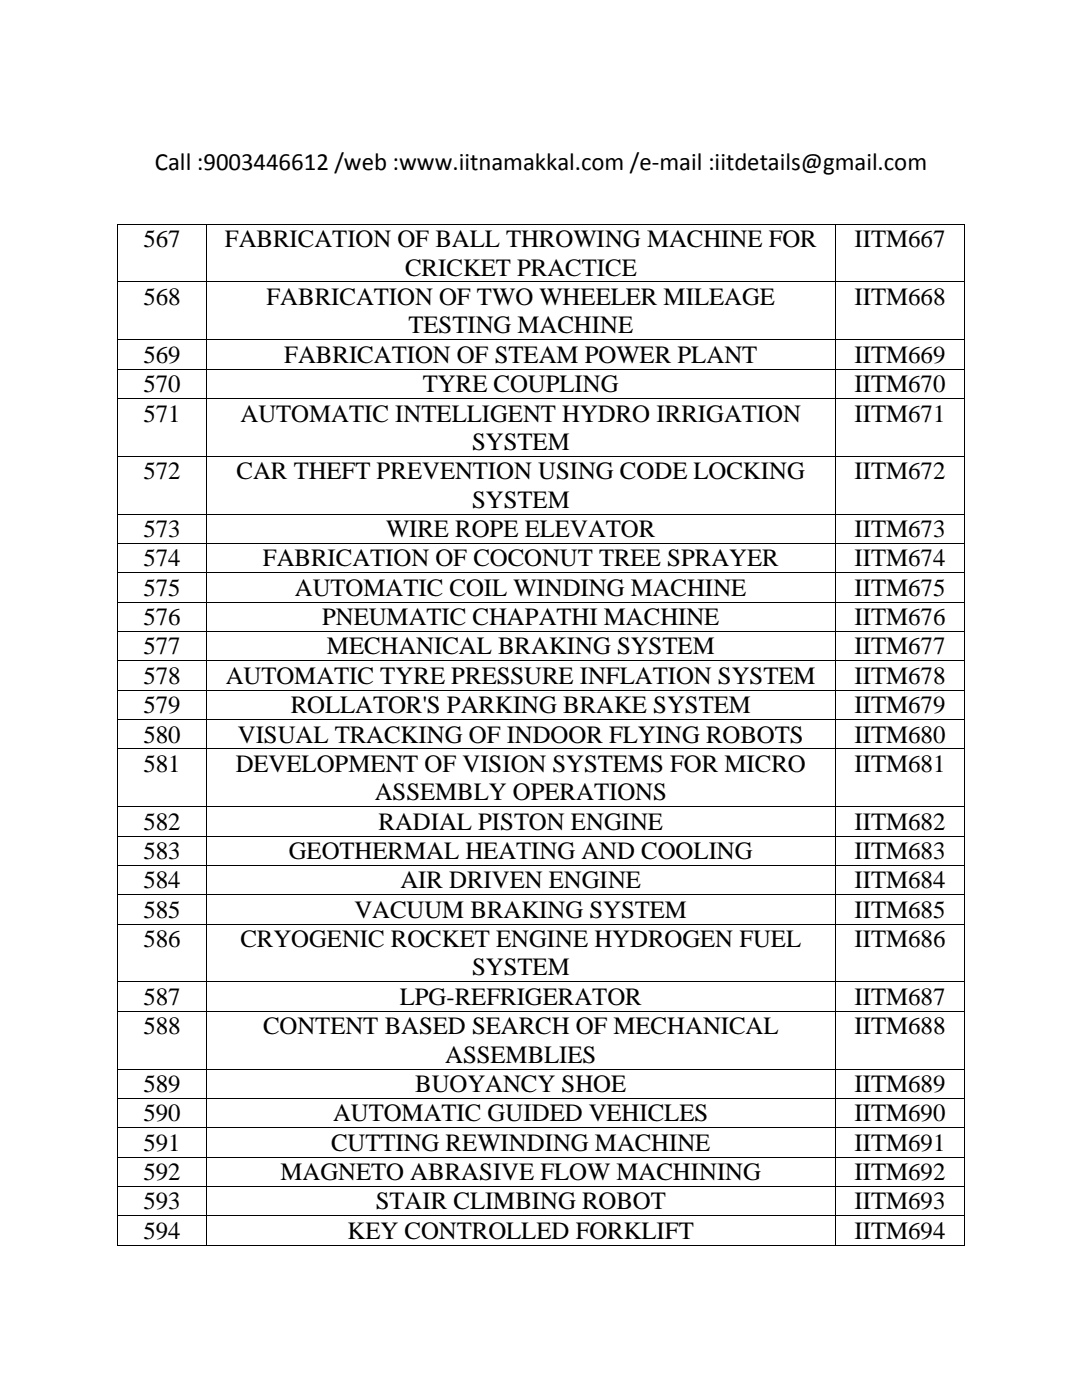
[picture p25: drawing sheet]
<svg xmlns="http://www.w3.org/2000/svg" width="216mm" height="279mm" viewBox="0 0 216 279" stroke-linecap="round" stroke-linejoin="round" font-family="sans-serif">
<defs><g id="words">
<g font-size="5">
<text x="30.9" y="33.9">Call :9003446612 /web :www.iitnamakkal.com /e-mail :iitdetails@gmail.com</text>
<text x="28.6" y="49.3">567</text>
<text x="44.9" y="49.3">FABRICATION OF BALL THROWING MACHINE FOR</text>
<text x="170.5" y="49.3">IITM667</text>
<text x="80.8" y="55">CRICKET PRACTICE</text>
<text x="28.6" y="60.9">568</text>
<text x="53.2" y="60.9">FABRICATION OF TWO WHEELER MILEAGE</text>
<text x="170.5" y="60.9">IITM668</text>
<text x="81.5" y="66.6">TESTING MACHINE</text>
<text x="28.6" y="72.4">569</text>
<text x="56.7" y="72.4">FABRICATION OF STEAM POWER PLANT</text>
<text x="170.5" y="72.4">IITM669</text>
<text x="28.6" y="78.2">570</text>
<text x="84.4" y="78.2">TYRE COUPLING</text>
<text x="170.5" y="78.2">IITM670</text>
<text x="28.6" y="84.1">571</text>
<text x="48" y="84.1">AUTOMATIC INTELLIGENT HYDRO IRRIGATION</text>
<text x="94.2" y="89.8">SYSTEM</text>
<text x="170.5" y="84.1">IITM671</text>
<text x="28.6" y="95.6">572</text>
<text x="47.2" y="95.6">CAR THEFT PREVENTION USING CODE LOCKING</text>
<text x="170.5" y="95.6">IITM672</text>
<text x="94.2" y="101.3">SYSTEM</text>
<text x="28.6" y="107.2">573</text>
<text x="77" y="107.2">WIRE ROPE ELEVATOR</text>
<text x="170.5" y="107.2">IITM673</text>
<text x="28.6" y="113">574</text>
<text x="52.5" y="113">FABRICATION OF COCONUT TREE SPRAYER</text>
<text x="170.5" y="113">IITM674</text>
<text x="28.6" y="118.9">575</text>
<text x="58.9" y="118.9">AUTOMATIC COIL WINDING MACHINE</text>
<text x="170.5" y="118.9">IITM675</text>
<text x="28.6" y="124.8">576</text>
<text x="64.3" y="124.8">PNEUMATIC CHAPATHI MACHINE</text>
<text x="170.5" y="124.8">IITM676</text>
<text x="28.6" y="130.6">577</text>
<text x="65.2" y="130.6">MECHANICAL BRAKING SYSTEM</text>
<text x="170.5" y="130.6">IITM677</text>
<text x="28.6" y="136.5">578</text>
<text x="45" y="136.5">AUTOMATIC TYRE PRESSURE INFLATION SYSTEM</text>
<text x="170.5" y="136.5">IITM678</text>
<text x="28.6" y="142.3">579</text>
<text x="58" y="142.3">ROLLATOR'S PARKING BRAKE SYSTEM</text>
<text x="170.5" y="142.3">IITM679</text>
<text x="28.6" y="148.2">580</text>
<text x="47.5" y="148.2">VISUAL TRACKING OF INDOOR FLYING ROBOTS</text>
<text x="170.5" y="148.2">IITM680</text>
<text x="28.6" y="154">581</text>
<text x="47" y="154">DEVELOPMENT OF VISION SYSTEMS FOR MICRO</text>
<text x="170.5" y="154">IITM681</text>
<text x="74.8" y="159.7">ASSEMBLY OPERATIONS</text>
<text x="28.6" y="165.6">582</text>
<text x="75.5" y="165.6">RADIAL PISTON ENGINE</text>
<text x="170.5" y="165.6">IITM682</text>
<text x="28.6" y="171.4">583</text>
<text x="57.6" y="171.4">GEOTHERMAL HEATING AND COOLING</text>
<text x="170.5" y="171.4">IITM683</text>
<text x="28.6" y="177.3">584</text>
<text x="79.9" y="177.3">AIR DRIVEN ENGINE</text>
<text x="170.5" y="177.3">IITM684</text>
<text x="28.6" y="183.2">585</text>
<text x="70.7" y="183.2">VACUUM BRAKING SYSTEM</text>
<text x="170.5" y="183.2">IITM685</text>
<text x="28.6" y="189">586</text>
<text x="48" y="189">CRYOGENIC ROCKET ENGINE HYDROGEN FUEL</text>
<text x="170.5" y="189">IITM686</text>
<text x="94.2" y="194.7">SYSTEM</text>
<text x="28.6" y="200.5">587</text>
<text x="79.8" y="200.5">LPG-REFRIGERATOR</text>
<text x="170.5" y="200.5">IITM687</text>
<text x="28.6" y="206.4">588</text>
<text x="52.5" y="206.4">CONTENT BASED SEARCH OF MECHANICAL</text>
<text x="170.5" y="206.4">IITM688</text>
<text x="88.8" y="212.1">ASSEMBLIES</text>
<text x="28.6" y="217.9">589</text>
<text x="82.9" y="217.9">BUOYANCY SHOE</text>
<text x="170.5" y="217.9">IITM689</text>
<text x="28.6" y="223.8">590</text>
<text x="66.5" y="223.8">AUTOMATIC GUIDED VEHICLES</text>
<text x="170.5" y="223.8">IITM690</text>
<text x="28.6" y="229.7">591</text>
<text x="66" y="229.7">CUTTING REWINDING MACHINE</text>
<text x="170.5" y="229.7">IITM691</text>
<text x="28.6" y="235.5">592</text>
<text x="56" y="235.5">MAGNETO ABRASIVE FLOW MACHINING</text>
<text x="170.5" y="235.5">IITM692</text>
<text x="28.6" y="241.4">593</text>
<text x="75" y="241.4">STAIR CLIMBING ROBOT</text>
<text x="170.5" y="241.4">IITM693</text>
<text x="28.6" y="247.2">594</text>
<text x="69.4" y="247.2">KEY CONTROLLED FORKLIFT</text>
<text x="170.5" y="247.2">IITM694</text>
</g>
</g></defs>
<g fill="#000">
<path d="M23.4 44.7h.2v.1h-.2z" fill-rule="evenodd"/>
<path d="M23.4 44.7h.2v.1h-.2z" fill-rule="evenodd"/>
<path d="M23.4 56.2h.2v.2h-.2z" fill-rule="evenodd"/>
<path d="M41.1 44.7h.2v.1h-.2z" fill-rule="evenodd"/>
<path d="M41.1 56.2h.2v.2h-.2z" fill-rule="evenodd"/>
<path d="M166.7 44.7h.1v.1h-.1z" fill-rule="evenodd"/>
<path d="M166.7 56.2h.1v.2h-.1z" fill-rule="evenodd"/>
<path d="M192.4 44.7h.1v.1h-.1z" fill-rule="evenodd"/>
<path d="M192.4 44.7h.1v.1h-.1z" fill-rule="evenodd"/>
<path d="M192.4 56.2h.1v.2h-.1z" fill-rule="evenodd"/>
<path d="M23.4 67.7h.2v.2h-.2z" fill-rule="evenodd"/>
<path d="M23.4 73.6h.2v.2h-.2z" fill-rule="evenodd"/>
<path d="M23.4 79.5h.2v.1h-.2z" fill-rule="evenodd"/>
<path d="M41.1 67.7h.2v.2h-.2z" fill-rule="evenodd"/>
<path d="M41.1 73.6h.2v.2h-.2z" fill-rule="evenodd"/>
<path d="M41.1 79.5h.2v.1h-.2z" fill-rule="evenodd"/>
<path d="M166.7 67.7h.1v.2h-.1z" fill-rule="evenodd"/>
<path d="M166.7 73.6h.1v.2h-.1z" fill-rule="evenodd"/>
<path d="M166.7 79.5h.1v.1h-.1z" fill-rule="evenodd"/>
<path d="M192.4 67.7h.1v.2h-.1z" fill-rule="evenodd"/>
<path d="M192.4 73.6h.1v.2h-.1z" fill-rule="evenodd"/>
<path d="M192.4 79.5h.1v.1h-.1z" fill-rule="evenodd"/>
<path d="M23.4 91h.2v.2h-.2z" fill-rule="evenodd"/>
<path d="M41.1 91h.2v.2h-.2z" fill-rule="evenodd"/>
<path d="M166.7 91h.1v.2h-.1z" fill-rule="evenodd"/>
<path d="M192.4 91h.1v.2h-.1z" fill-rule="evenodd"/>
<path d="M23.4 102.5h.2v.2h-.2z" fill-rule="evenodd"/>
<path d="M23.4 108.4h.2v.2h-.2z" fill-rule="evenodd"/>
<path d="M23.4 114.2h.2v.2h-.2z" fill-rule="evenodd"/>
<path d="M41.1 102.5h.2v.2h-.2z" fill-rule="evenodd"/>
<path d="M41.1 108.4h.2v.2h-.2z" fill-rule="evenodd"/>
<path d="M41.1 114.2h.2v.2h-.2z" fill-rule="evenodd"/>
<path d="M166.7 102.5h.1v.2h-.1z" fill-rule="evenodd"/>
<path d="M166.7 108.4h.1v.2h-.1z" fill-rule="evenodd"/>
<path d="M166.7 114.2h.1v.2h-.1z" fill-rule="evenodd"/>
<path d="M192.4 102.5h.1v.2h-.1z" fill-rule="evenodd"/>
<path d="M192.4 108.4h.1v.2h-.1z" fill-rule="evenodd"/>
<path d="M192.4 114.2h.1v.2h-.1z" fill-rule="evenodd"/>
<path d="M23.4 120.1h.2v.1h-.2z" fill-rule="evenodd"/>
<path d="M23.4 126h.2v.1h-.2z" fill-rule="evenodd"/>
<path d="M23.4 131.8h.2v.2h-.2z" fill-rule="evenodd"/>
<path d="M23.4 137.6h.2v.2h-.2z" fill-rule="evenodd"/>
<path d="M41.1 120.1h.2v.1h-.2z" fill-rule="evenodd"/>
<path d="M41.1 126h.2v.1h-.2z" fill-rule="evenodd"/>
<path d="M41.1 131.8h.2v.2h-.2z" fill-rule="evenodd"/>
<path d="M41.1 137.6h.2v.2h-.2z" fill-rule="evenodd"/>
<path d="M166.7 120.1h.1v.1h-.1z" fill-rule="evenodd"/>
<path d="M166.7 126h.1v.1h-.1z" fill-rule="evenodd"/>
<path d="M166.7 131.8h.1v.2h-.1z" fill-rule="evenodd"/>
<path d="M166.7 137.6h.1v.2h-.1z" fill-rule="evenodd"/>
<path d="M192.4 120.1h.1v.1h-.1z" fill-rule="evenodd"/>
<path d="M192.4 126h.1v.1h-.1z" fill-rule="evenodd"/>
<path d="M192.4 131.8h.1v.2h-.1z" fill-rule="evenodd"/>
<path d="M192.4 137.6h.1v.2h-.1z" fill-rule="evenodd"/>
<path d="M23.4 143.5h.2v.2h-.2z" fill-rule="evenodd"/>
<path d="M23.4 149.4h.2v.1h-.2z" fill-rule="evenodd"/>
<path d="M41.1 143.5h.2v.2h-.2z" fill-rule="evenodd"/>
<path d="M41.1 149.4h.2v.1h-.2z" fill-rule="evenodd"/>
<path d="M166.7 143.5h.1v.2h-.1z" fill-rule="evenodd"/>
<path d="M166.7 149.4h.1v.1h-.1z" fill-rule="evenodd"/>
<path d="M192.4 143.5h.1v.2h-.1z" fill-rule="evenodd"/>
<path d="M192.4 149.4h.1v.1h-.1z" fill-rule="evenodd"/>
<path d="M23.4 160.9h.2v.2h-.2z" fill-rule="evenodd"/>
<path d="M23.4 166.8h.2v.1h-.2z" fill-rule="evenodd"/>
<path d="M23.4 172.6h.2v.2h-.2z" fill-rule="evenodd"/>
<path d="M23.4 178.5h.2v.2h-.2z" fill-rule="evenodd"/>
<path d="M41.1 160.9h.2v.2h-.2z" fill-rule="evenodd"/>
<path d="M41.1 166.8h.2v.1h-.2z" fill-rule="evenodd"/>
<path d="M41.1 172.6h.2v.2h-.2z" fill-rule="evenodd"/>
<path d="M41.1 178.5h.2v.2h-.2z" fill-rule="evenodd"/>
<path d="M166.7 160.9h.1v.2h-.1z" fill-rule="evenodd"/>
<path d="M166.7 166.8h.1v.1h-.1z" fill-rule="evenodd"/>
<path d="M166.7 172.6h.1v.2h-.1z" fill-rule="evenodd"/>
<path d="M166.7 178.5h.1v.2h-.1z" fill-rule="evenodd"/>
<path d="M192.4 160.9h.1v.2h-.1z" fill-rule="evenodd"/>
<path d="M192.4 166.8h.1v.1h-.1z" fill-rule="evenodd"/>
<path d="M192.4 172.6h.1v.2h-.1z" fill-rule="evenodd"/>
<path d="M192.4 178.5h.1v.2h-.1z" fill-rule="evenodd"/>
<path d="M23.4 184.3h.2v.2h-.2z" fill-rule="evenodd"/>
<path d="M23.4 195.9h.2v.1h-.2z" fill-rule="evenodd"/>
<path d="M41.1 184.3h.2v.2h-.2z" fill-rule="evenodd"/>
<path d="M41.1 195.9h.2v.1h-.2z" fill-rule="evenodd"/>
<path d="M166.7 184.3h.1v.2h-.1z" fill-rule="evenodd"/>
<path d="M166.7 195.9h.1v.1h-.1z" fill-rule="evenodd"/>
<path d="M192.4 184.3h.1v.2h-.1z" fill-rule="evenodd"/>
<path d="M192.4 195.9h.1v.1h-.1z" fill-rule="evenodd"/>
<path d="M23.4 201.7h.2v.2h-.2z" fill-rule="evenodd"/>
<path d="M23.4 213.3h.2v.1h-.2z" fill-rule="evenodd"/>
<path d="M23.4 219.1h.2v.2h-.2z" fill-rule="evenodd"/>
<path d="M41.1 201.7h.2v.2h-.2z" fill-rule="evenodd"/>
<path d="M41.1 213.3h.2v.1h-.2z" fill-rule="evenodd"/>
<path d="M41.1 219.1h.2v.2h-.2z" fill-rule="evenodd"/>
<path d="M166.7 201.7h.1v.2h-.1z" fill-rule="evenodd"/>
<path d="M166.7 213.3h.1v.1h-.1z" fill-rule="evenodd"/>
<path d="M166.7 219.1h.1v.2h-.1z" fill-rule="evenodd"/>
<path d="M192.4 201.7h.1v.2h-.1z" fill-rule="evenodd"/>
<path d="M192.4 213.3h.1v.1h-.1z" fill-rule="evenodd"/>
<path d="M192.4 219.1h.1v.2h-.1z" fill-rule="evenodd"/>
<path d="M23.4 225h.2v.2h-.2z" fill-rule="evenodd"/>
<path d="M23.4 230.8h.2v.2h-.2z" fill-rule="evenodd"/>
<path d="M23.4 236.7h.2v.1h-.2z" fill-rule="evenodd"/>
<path d="M41.1 225h.2v.2h-.2z" fill-rule="evenodd"/>
<path d="M41.1 230.8h.2v.2h-.2z" fill-rule="evenodd"/>
<path d="M41.1 236.7h.2v.1h-.2z" fill-rule="evenodd"/>
<path d="M166.7 225h.1v.2h-.1z" fill-rule="evenodd"/>
<path d="M166.7 230.8h.1v.2h-.1z" fill-rule="evenodd"/>
<path d="M166.7 236.7h.1v.1h-.1z" fill-rule="evenodd"/>
<path d="M192.4 225h.1v.2h-.1z" fill-rule="evenodd"/>
<path d="M192.4 230.8h.1v.2h-.1z" fill-rule="evenodd"/>
<path d="M192.4 236.7h.1v.1h-.1z" fill-rule="evenodd"/>
<path d="M23.4 242.6h.2v.1h-.2z" fill-rule="evenodd"/>
<path d="M23.4 248.4h.2v.2h-.2z" fill-rule="evenodd"/>
<path d="M23.4 248.4h.2v.2h-.2z" fill-rule="evenodd"/>
<path d="M41.1 242.6h.2v.1h-.2z" fill-rule="evenodd"/>
<path d="M41.1 248.4h.2v.2h-.2z" fill-rule="evenodd"/>
<path d="M166.7 242.6h.1v.1h-.1z" fill-rule="evenodd"/>
<path d="M166.7 248.4h.1v.2h-.1z" fill-rule="evenodd"/>
<path d="M192.4 242.6h.1v.1h-.1z" fill-rule="evenodd"/>
<path d="M192.4 248.4h.1v.2h-.1z" fill-rule="evenodd"/>
<path d="M192.4 248.4h.1v.2h-.1z" fill-rule="evenodd"/>
</g>
<g fill="none" stroke="#000" stroke-width=".2">
<path d="M23.5 44.8v11.4M23.5 56.4v11.3M23.6 44.8h17.5M23.6 56.3h17.5M41.2 44.8v11.4M41.2 56.4v11.3M41.3 44.8h125.4M41.3 56.3h125.4M166.7 44.8v11.4M166.7 56.4v11.3M166.8 44.8h25.6M166.8 56.3h25.6"/>
<path d="M192.4 44.8v11.4M192.4 56.4v11.3M23.5 67.9v5.7M23.5 73.8v5.7M23.5 79.6v11.4M23.6 67.8h17.5M23.6 73.7h17.5M23.6 79.6h17.5M41.2 67.9v5.7M41.2 73.8v5.7M41.2 79.6v11.4M41.3 67.8h125.4"/>
<path d="M41.3 73.7h125.4M41.3 79.6h125.4M166.7 67.9v5.7M166.7 73.8v5.7M166.7 79.6v11.4M166.8 67.8h25.6M166.8 73.7h25.6M166.8 79.6h25.6M192.4 67.9v5.7M192.4 73.8v5.7M192.4 79.6v11.4M23.5 91.2v11.3"/>
<path d="M23.6 91.1h17.5M41.2 91.2v11.3M41.3 91.1h125.4M166.7 91.2v11.3M166.8 91.1h25.6M192.4 91.2v11.3M23.5 102.7v5.7M23.5 108.6v5.6M23.5 114.4v5.7M23.6 102.6h17.5M23.6 108.5h17.5M23.6 114.3h17.5"/>
<path d="M41.2 102.7v5.7M41.2 108.6v5.6M41.2 114.4v5.7M41.3 102.6h125.4M41.3 108.5h125.4M41.3 114.3h125.4M166.7 102.7v5.7M166.7 108.6v5.6M166.7 114.4v5.7M166.8 102.6h25.6M166.8 108.5h25.6M166.8 114.3h25.6"/>
<path d="M192.4 102.7v5.7M192.4 108.6v5.6M192.4 114.4v5.7M23.5 120.2v5.8M23.5 126.1v5.7M23.5 132v5.6M23.5 137.8v5.7M23.6 120.2h17.5M23.6 126h17.5M23.6 131.9h17.5M23.6 137.7h17.5M41.2 120.2v5.8"/>
<path d="M41.2 126.1v5.7M41.2 132v5.6M41.2 137.8v5.7M41.3 120.2h125.4M41.3 126h125.4M41.3 131.9h125.4M41.3 137.7h125.4M166.7 120.2v5.8M166.7 126.1v5.7M166.7 132v5.6M166.7 137.8v5.7M166.8 120.2h25.6"/>
<path d="M166.8 126h25.6M166.8 131.9h25.6M166.8 137.7h25.6M192.4 120.2v5.8M192.4 126.1v5.7M192.4 132v5.6M192.4 137.8v5.7M23.5 143.7v5.7M23.5 149.5v11.4M23.6 143.6h17.5M23.6 149.5h17.5M41.2 143.7v5.7"/>
<path d="M41.2 149.5v11.4M41.3 143.6h125.4M41.3 149.5h125.4M166.7 143.7v5.7M166.7 149.5v11.4M166.8 143.6h25.6M166.8 149.5h25.6M192.4 143.7v5.7M192.4 149.5v11.4M23.5 161.1v5.7M23.5 166.9v5.7M23.5 172.8v5.7"/>
<path d="M23.5 178.7v5.6M23.6 161h17.5M23.6 166.9h17.5M23.6 172.7h17.5M23.6 178.6h17.5M41.2 161.1v5.7M41.2 166.9v5.7M41.2 172.8v5.7M41.2 178.7v5.6M41.3 161h125.4M41.3 166.9h125.4M41.3 172.7h125.4"/>
<path d="M41.3 178.6h125.4M166.7 161.1v5.7M166.7 166.9v5.7M166.7 172.8v5.7M166.7 178.7v5.6M166.8 161h25.6M166.8 166.9h25.6M166.8 172.7h25.6M166.8 178.6h25.6M192.4 161.1v5.7M192.4 166.9v5.7M192.4 172.8v5.7"/>
<path d="M192.4 178.7v5.6M23.5 184.5v11.4M23.5 196v5.7M23.6 184.4h17.5M23.6 195.9h17.5M41.2 184.5v11.4M41.2 196v5.7M41.3 184.4h125.4M41.3 195.9h125.4M166.7 184.5v11.4M166.7 196v5.7M166.8 184.4h25.6"/>
<path d="M166.8 195.9h25.6M192.4 184.5v11.4M192.4 196v5.7M23.5 201.9v11.4M23.5 213.4v5.7M23.5 219.3v5.7M23.6 201.8h17.5M23.6 213.4h17.5M23.6 219.2h17.5M41.2 201.9v11.4M41.2 213.4v5.7M41.2 219.3v5.7"/>
<path d="M41.3 201.8h125.4M41.3 213.4h125.4M41.3 219.2h125.4M166.7 201.9v11.4M166.7 213.4v5.7M166.7 219.3v5.7M166.8 201.8h25.6M166.8 213.4h25.6M166.8 219.2h25.6M192.4 201.9v11.4M192.4 213.4v5.7M192.4 219.3v5.7"/>
<path d="M23.5 225.2v5.6M23.5 231v5.7M23.5 236.8v5.8M23.6 225.1h17.5M23.6 230.9h17.5M23.6 236.8h17.5M41.2 225.2v5.6M41.2 231v5.7M41.2 236.8v5.8M41.3 225.1h125.4M41.3 230.9h125.4M41.3 236.8h125.4"/>
<path d="M166.7 225.2v5.6M166.7 231v5.7M166.7 236.8v5.8M166.8 225.1h25.6M166.8 230.9h25.6M166.8 236.8h25.6M192.4 225.2v5.6M192.4 231v5.7M192.4 236.8v5.8M23.5 242.7v5.7M23.6 242.6h17.5M23.6 248.5h17.5"/>
<path d="M41.2 242.7v5.7M41.3 242.6h125.4M41.3 248.5h125.4M166.7 242.7v5.7M166.8 242.6h25.6M166.8 248.5h25.6M192.4 242.7v5.7"/>
</g>
<use href="#words"/>
</svg>
